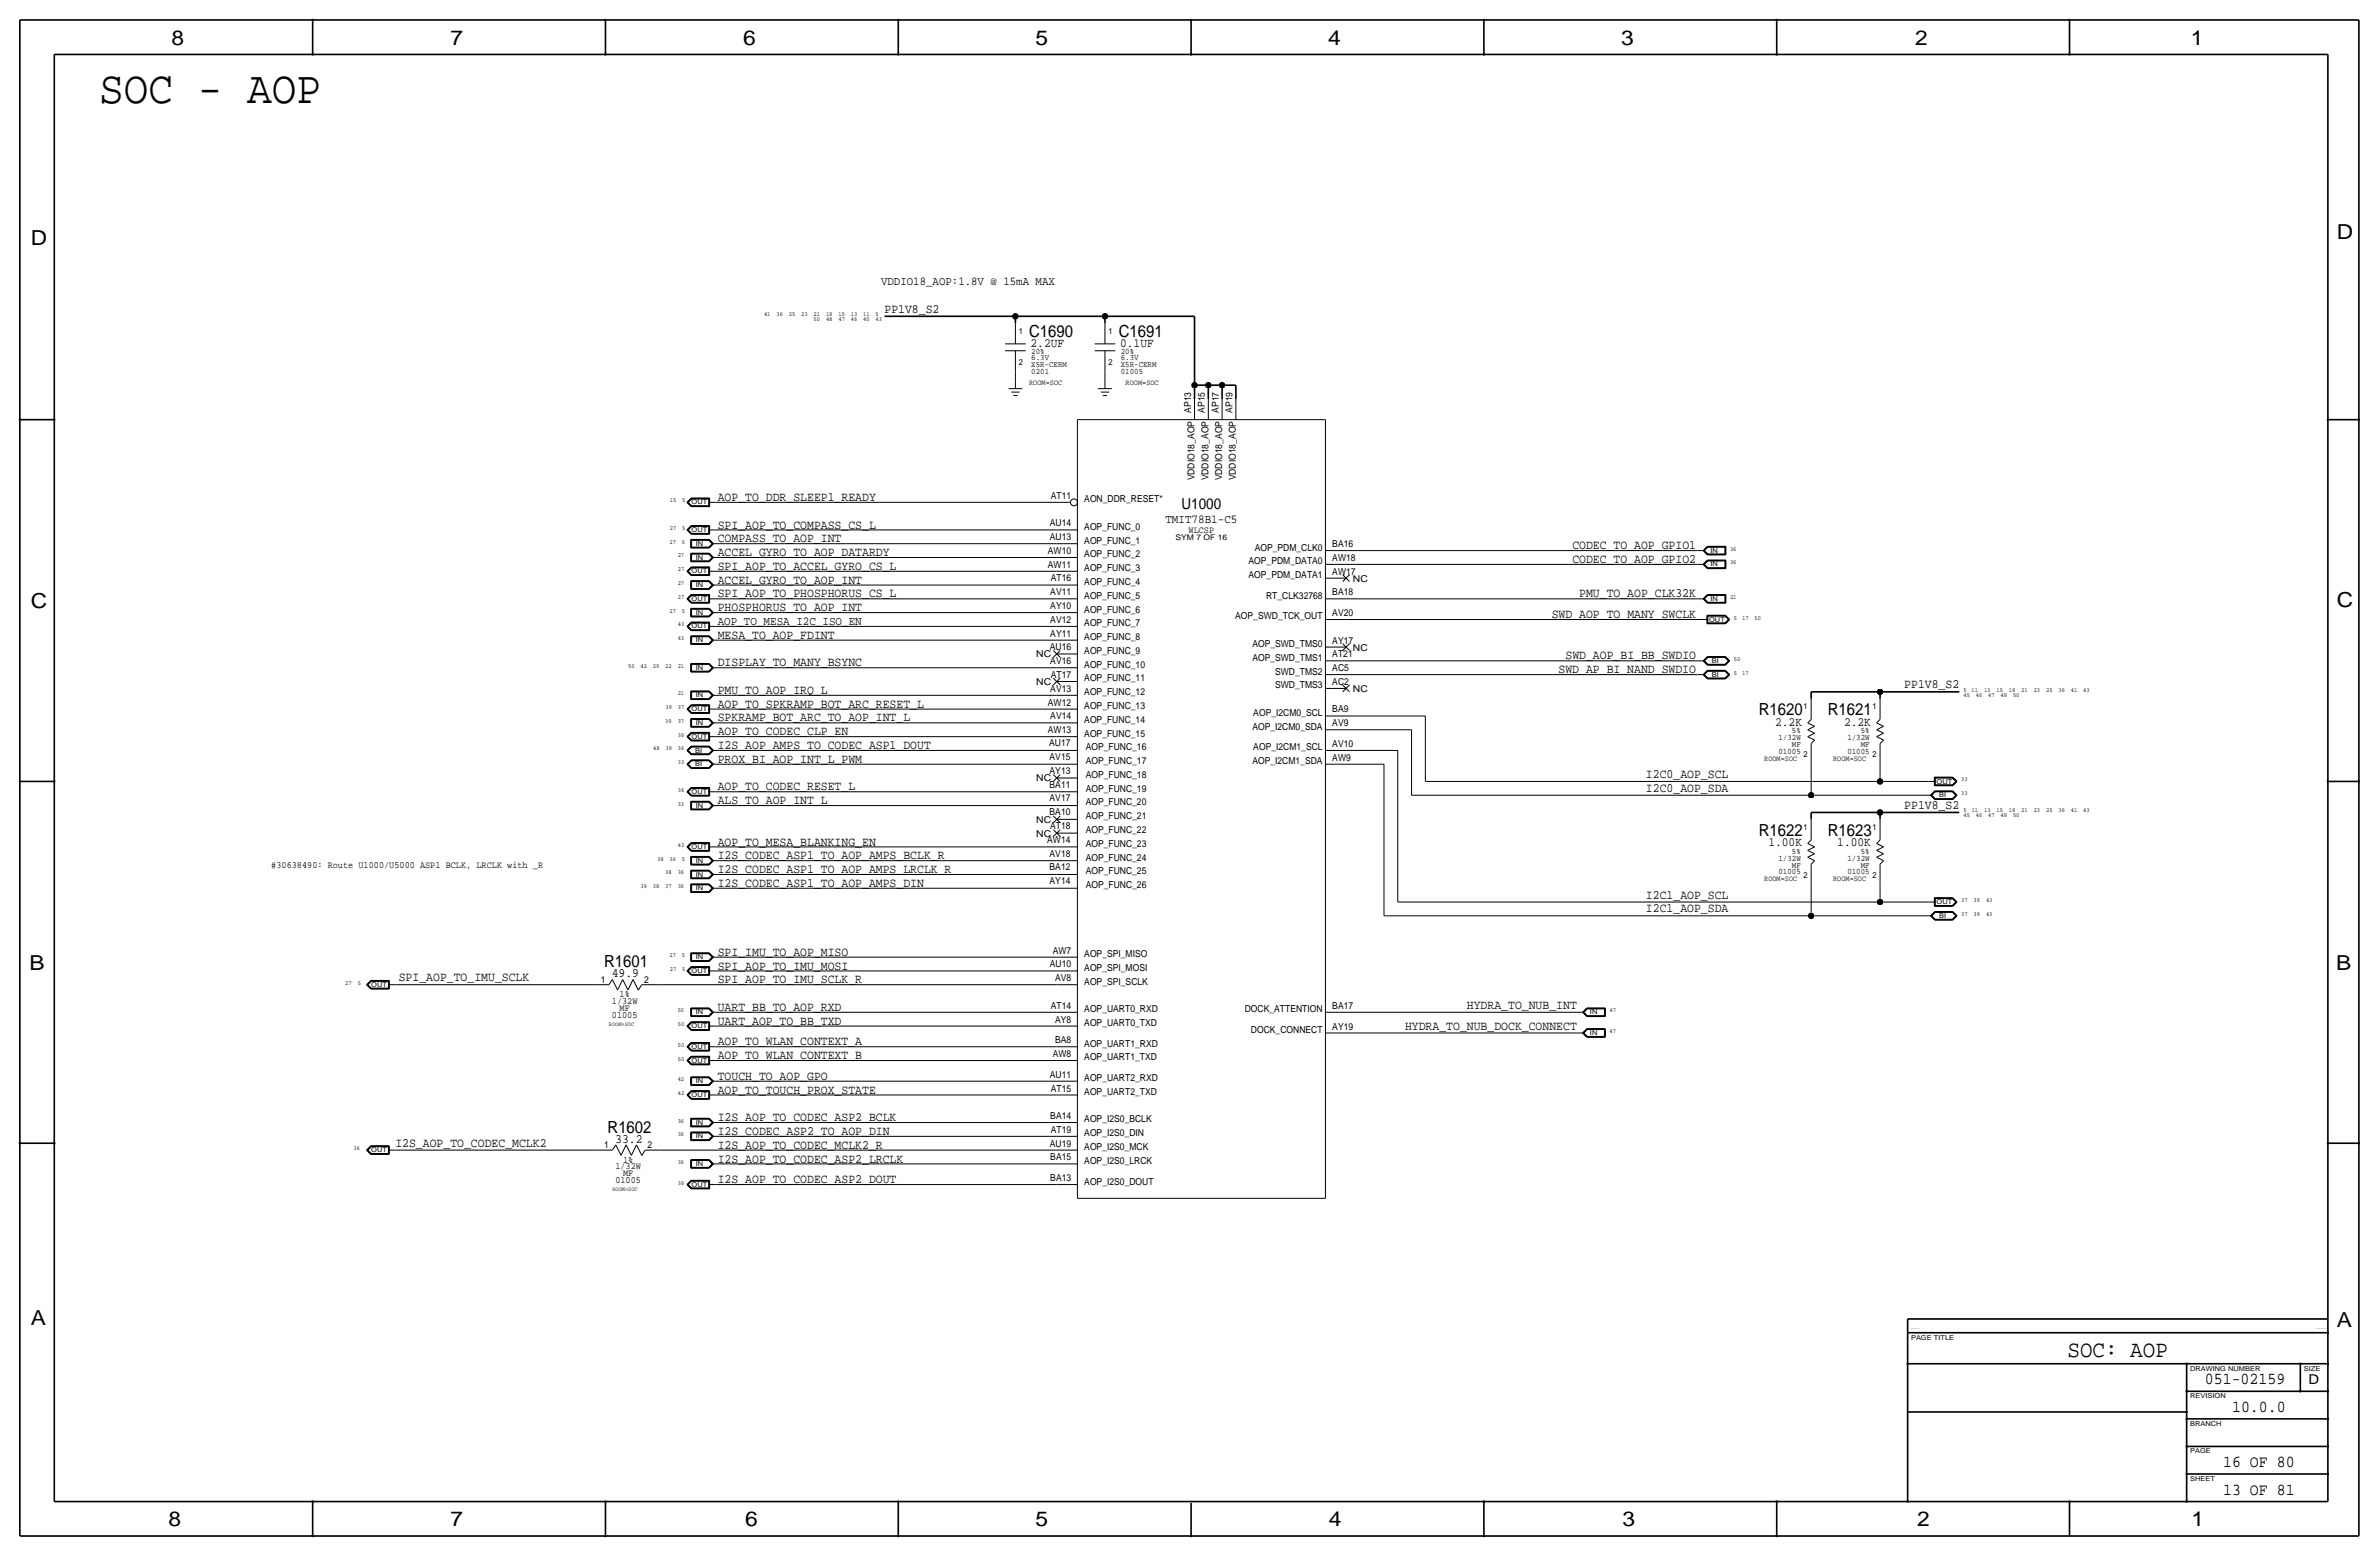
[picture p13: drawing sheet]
<svg xmlns="http://www.w3.org/2000/svg" width="877mm" height="574mm" viewBox="0 0 877 574" stroke-linecap="round" stroke-linejoin="round" font-family="sans-serif">
<defs><g id="words">
<text font-size="17" x="36.5" y="37.8">SOC - AOP</text>
<text font-size="8.6" x="762.2" y="500.1">SOC: AOP</text>
<g font-size="7.6">
<text x="63.2" y="16.5">8</text>
<text x="166.1" y="16.5">7</text>
<text x="274" y="16.5">6</text>
<text x="381.7" y="16.5">5</text>
<text x="489.7" y="16.5">4</text>
<text x="597.6" y="16.5">3</text>
<text x="706.1" y="16.5">2</text>
<text x="807.7" y="16.5">1</text>
<text x="861.5" y="88.1">D</text>
<text x="11.4" y="90.4">D</text>
<text x="11.4" y="224.3">C</text>
<text x="861.5" y="223.8">C</text>
<text x="10.8" y="357.6">B</text>
<text x="861.3" y="357.4">B</text>
<text x="11.3" y="488.4">A</text>
<text x="861.5" y="489.2">A</text>
<text x="62.2" y="562.6">8</text>
<text x="166" y="562.6">7</text>
<text x="274.8" y="562.6">6</text>
<text x="381.7" y="562.6">5</text>
<text x="489.9" y="562.6">4</text>
<text x="598.1" y="562.6">3</text>
<text x="706.8" y="562.6">2</text>
<text x="807.9" y="562.6">1</text>
</g>
<g font-size="6.2">
<text x="379.4" y="124.2">C1690</text>
<text x="412.4" y="124.2">C1691</text>
<text x="648.4" y="263.6">R1620</text>
<text x="673.8" y="263.6">R1621</text>
<text x="648.4" y="308.1">R1622</text>
<text x="673.8" y="308.1">R1623</text>
<text x="222.7" y="356.6">R1601</text>
<text x="224" y="417.6">R1602</text>
<text x="812.9" y="510.3">051-02159</text>
<text x="822.9" y="520.4">10.0.0</text>
<text x="819.6" y="540.8">16 OF 80</text>
<text x="819.6" y="550.9">13 OF 81</text>
</g>
<text font-size="5.6" x="435.6" y="187.7">U1000</text>
<text font-size="5" x="851.1" y="510.3">D</text>
<g font-size="4.7">
<text x="326.1" y="115.3">PP1V8_S2</text>
<text x="379.9" y="128">2.2UF</text>
<text x="413" y="128">0.1UF</text>
<text x="264.6" y="184.6">AOP_TO_DDR_SLEEP1_READY</text>
<text x="264.6" y="194.8">SPI_AOP_TO_COMPASS_CS_L</text>
<text x="264.6" y="199.9">COMPASS_TO_AOP_INT</text>
<text x="579.7" y="202.4">CODEC_TO_AOP_GPIO1</text>
<text x="264.6" y="205">ACCEL_GYRO_TO_AOP_DATARDY</text>
<text x="579.7" y="207.5">CODEC_TO_AOP_GPIO2</text>
<text x="264.6" y="210">SPI_AOP_TO_ACCEL_GYRO_CS_L</text>
<text x="264.6" y="215.1">ACCEL_GYRO_TO_AOP_INT</text>
<text x="264.6" y="220.2">SPI_AOP_TO_PHOSPHORUS_CS_L</text>
<text x="582.2" y="220.2">PMU_TO_AOP_CLK32K</text>
<text x="264.6" y="225.3">PHOSPHORUS_TO_AOP_INT</text>
<text x="572.1" y="227.8">SWD_AOP_TO_MANY_SWCLK</text>
<text x="264.6" y="235.5">MESA_TO_AOP_FDINT</text>
<text x="264.6" y="245.6">DISPLAY_TO_MANY_BSYNC</text>
<text x="577.1" y="243.1">SWD_AOP_BI_BB_SWDIO</text>
<text x="574.6" y="248.1">SWD_AP_BI_NAND_SWDIO</text>
<text x="264.6" y="255.8">PMU_TO_AOP_IRQ_L</text>
<text x="702" y="253.7">PP1V8_S2</text>
<text x="264.6" y="260.8">AOP_TO_SPKRAMP_BOT_ARC_RESET_L</text>
<text x="264.6" y="265.9">SPKRAMP_BOT_ARC_TO_AOP_INT_L</text>
<text x="654.4" y="267.5">2.2K</text>
<text x="679.8" y="267.5">2.2K</text>
<text x="264.6" y="271">AOP_TO_CODEC_CLP_EN</text>
<text x="264.6" y="276.1">I2S_AOP_AMPS_TO_CODEC_ASP1_DOUT</text>
<text x="264.6" y="281.2">PROX_BI_AOP_INT_L_PWM</text>
<text x="606.8" y="286.8">I2C0_AOP_SCL</text>
<text x="264.6" y="291.3">AOP_TO_CODEC_RESET_L</text>
<text x="606.8" y="291.8">I2C0_AOP_SDA</text>
<text x="264.6" y="296.4">ALS_TO_AOP_INT_L</text>
<text x="702" y="298.2">PP1V8_S2</text>
<text x="264.6" y="311.7">AOP_TO_MESA_BLANKING_EN</text>
<text x="651.9" y="311.9">1.00K</text>
<text x="677.3" y="311.9">1.00K</text>
<text x="264.6" y="316.7">I2S_CODEC_ASP1_TO_AOP_AMPS_BCLK_R</text>
<text x="264.6" y="321.8">I2S_CODEC_ASP1_TO_AOP_AMPS_LRCLK_R</text>
<text x="264.6" y="326.9">I2S_CODEC_ASP1_TO_AOP_AMPS_DIN</text>
<text x="606.8" y="331.2">I2C1_AOP_SCL</text>
<text x="606.8" y="336.3">I2C1_AOP_SDA</text>
<text x="264.6" y="352.3">SPI_IMU_TO_AOP_MISO</text>
<text x="264.6" y="357.4">SPI_AOP_TO_IMU_MOSI</text>
<text x="147" y="361.7">SPI_AOP_TO_IMU_SCLK</text>
<text x="225.5" y="360.2">49.9</text>
<text x="264.6" y="362.5">SPI_AOP_TO_IMU_SCLK_R</text>
<text x="540.8" y="371.9">HYDRA_TO_NUB_INT</text>
<text x="264.6" y="372.6">UART_BB_TO_AOP_RXD</text>
<text x="264.6" y="377.7">UART_AOP_TO_BB_TXD</text>
<text x="518" y="379.5">HYDRA_TO_NUB_DOCK_CONNECT</text>
<text x="264.6" y="385.3">AOP_TO_WLAN_CONTEXT_A</text>
<text x="264.6" y="390.4">AOP_TO_WLAN_CONTEXT_B</text>
<text x="264.6" y="398">TOUCH_TO_AOP_GPO</text>
<text x="264.6" y="403.1">AOP_TO_TOUCH_PROX_STATE</text>
<text x="264.6" y="413.3">I2S_AOP_TO_CODEC_ASP2_BCLK</text>
<text x="264.6" y="418.3">I2S_CODEC_ASP2_TO_AOP_DIN</text>
<text x="145.7" y="422.7">I2S_AOP_TO_CODEC_MCLK2</text>
<text x="226.8" y="421.1">33.2</text>
<text x="264.6" y="423.4">I2S_AOP_TO_CODEC_MCLK2_R</text>
<text x="264.6" y="428.5">I2S_AOP_TO_CODEC_ASP2_LRCLK</text>
<text x="264.6" y="436.1">I2S_AOP_TO_CODEC_ASP2_DOUT</text>
</g>
<g font-size="4.5">
<text x="429.7" y="192.8">TMIT78B1-C5</text>
<text x="264.6" y="230.4">AOP_TO_MESA_I2C_ISO_EN</text>
</g>
<text font-size="4.4" x="324.8" y="105.2">VDDIO18_AOP:1.8V @ 15mA MAX</text>
<g font-size="3.5">
<text x="439.1" y="152.1" transform="rotate(-90 439.1 152.1)">AP13</text>
<text x="444.2" y="152.1" transform="rotate(-90 444.2 152.1)">AP15</text>
<text x="449.3" y="152.1" transform="rotate(-90 449.3 152.1)">AP17</text>
<text x="454.4" y="152.1" transform="rotate(-90 454.4 152.1)">AP19</text>
<text x="440.4" y="177.1" transform="rotate(-90 440.4 177.1)">VDDIO18_AOP</text>
<text x="445.5" y="177.1" transform="rotate(-90 445.5 177.1)">VDDIO18_AOP</text>
<text x="450.6" y="177.1" transform="rotate(-90 450.6 177.1)">VDDIO18_AOP</text>
<text x="455.6" y="177.1" transform="rotate(-90 455.6 177.1)">VDDIO18_AOP</text>
<text x="387.4" y="183.8">AT11</text>
<text x="399.7" y="185.1">AON_DDR_RESET*</text>
<text x="387" y="194">AU14</text>
<text x="399.7" y="195.3">AOP_FUNC_0</text>
<text x="438.2" y="196.6">WLCSP</text>
<text x="387" y="199.1">AU13</text>
<text x="399.7" y="200.4">AOP_FUNC_1</text>
<text x="462.6" y="202.9">AOP_PDM_CLK0</text>
<text x="491.2" y="201.7">BA16</text>
<text x="386.3" y="209.2">AW11</text>
<text x="386.3" y="204.2">AW10</text>
<text x="399.7" y="205.5">AOP_FUNC_2</text>
<text x="460.3" y="208">AOP_PDM_DATA0</text>
<text x="491.2" y="206.7">AW18</text>
<text x="387.4" y="214.3">AT16</text>
<text x="399.7" y="210.5">AOP_FUNC_3</text>
<text x="399.7" y="215.6">AOP_FUNC_4</text>
<text x="460.3" y="213.1">AOP_PDM_DATA1</text>
<text x="491.2" y="211.8">AW17</text>
<text x="498.8" y="214.4">NC</text>
<text x="387.2" y="219.4">AV11</text>
<text x="399.7" y="220.7">AOP_FUNC_5</text>
<text x="466.8" y="220.7">RT_CLK32768</text>
<text x="491.2" y="219.4">BA18</text>
<text x="387.2" y="224.5">AY10</text>
<text x="399.7" y="225.8">AOP_FUNC_6</text>
<text x="491.2" y="227.1">AV20</text>
<text x="387.2" y="229.6">AV12</text>
<text x="399.7" y="230.9">AOP_FUNC_7</text>
<text x="455.4" y="228.3">AOP_SWD_TCK_OUT</text>
<text x="387" y="239.7">AU16</text>
<text x="387.2" y="234.7">AY11</text>
<text x="399.7" y="235.9">AOP_FUNC_8</text>
<text x="461.7" y="238.5">AOP_SWD_TMS0</text>
<text x="491.2" y="237.2">AY17</text>
<text x="498.8" y="239.8">NC</text>
<text x="382" y="242.3">NC</text>
<text x="387.2" y="244.8">AV16</text>
<text x="399.7" y="241">AOP_FUNC_9</text>
<text x="461.7" y="243.6">AOP_SWD_TMS1</text>
<text x="491.2" y="242.3">AT21</text>
<text x="387.4" y="249.9">AT17</text>
<text x="399.7" y="251.2">AOP_FUNC_11</text>
<text x="399.7" y="246.1">AOP_FUNC_10</text>
<text x="470.1" y="248.7">SWD_TMS2</text>
<text x="491.2" y="247.4">AC5</text>
<text x="382" y="252.5">NC</text>
<text x="387.2" y="255">AV13</text>
<text x="399.7" y="256.3">AOP_FUNC_12</text>
<text x="470.1" y="253.7">SWD_TMS3</text>
<text x="491.2" y="252.5">AC2</text>
<text x="498.8" y="255">NC</text>
<text x="386.3" y="260.1">AW12</text>
<text x="399.7" y="261.3">AOP_FUNC_13</text>
<text x="462.1" y="263.9">AOP_I2CM0_SCL</text>
<text x="491.2" y="262.6">BA9</text>
<text x="387.2" y="265.1">AV14</text>
<text x="399.7" y="266.4">AOP_FUNC_14</text>
<text x="461.7" y="269">AOP_I2CM0_SDA</text>
<text x="491.2" y="267.7">AV9</text>
<text x="386.3" y="270.2">AW13</text>
<text x="386.8" y="275">AU17</text>
<text x="399.7" y="271.5">AOP_FUNC_15</text>
<text x="491.2" y="275.3">AV10</text>
<text x="387" y="280.1">AV15</text>
<text x="400.3" y="281.7">AOP_FUNC_17</text>
<text x="400.3" y="276.6">AOP_FUNC_16</text>
<text x="461.7" y="281.7">AOP_I2CM1_SDA</text>
<text x="462.1" y="276.6">AOP_I2CM1_SCL</text>
<text x="491.2" y="280.4">AW9</text>
<text x="387" y="285.2">AY13</text>
<text x="400.3" y="286.7">AOP_FUNC_18</text>
<text x="382" y="288">NC</text>
<text x="387" y="290.3">BA11</text>
<text x="400.3" y="291.8">AOP_FUNC_19</text>
<text x="387" y="295.4">AV17</text>
<text x="400.3" y="296.9">AOP_FUNC_20</text>
<text x="382" y="303.3">NC</text>
<text x="387" y="300.5">BA10</text>
<text x="387.1" y="305.5">AT18</text>
<text x="400.3" y="302">AOP_FUNC_21</text>
<text x="382" y="308.4">NC</text>
<text x="386.1" y="310.6">AW14</text>
<text x="400.3" y="307.1">AOP_FUNC_22</text>
<text x="387" y="315.7">AV18</text>
<text x="400.3" y="312.1">AOP_FUNC_23</text>
<text x="400.3" y="317.2">AOP_FUNC_24</text>
<text x="100" y="319.8">#30638490: Route U1000/U5000 ASP1 BCLK, LRCLK with _R</text>
<text x="387" y="320.8">BA12</text>
<text x="400.3" y="322.3">AOP_FUNC_25</text>
<text x="387" y="325.9">AY14</text>
<text x="400.3" y="327.4">AOP_FUNC_26</text>
<text x="388.1" y="351.5">AW7</text>
<text x="399.7" y="352.8">AOP_SPI_MISO</text>
<text x="387" y="356.6">AU10</text>
<text x="399.7" y="357.9">AOP_SPI_MOSI</text>
<text x="221.5" y="362.2">1</text>
<text x="237.4" y="362.2">2</text>
<text x="389" y="361.7">AV8</text>
<text x="399.7" y="362.9">AOP_SPI_SCLK</text>
<text x="225.6" y="370.1">1/32W</text>
<text x="228.4" y="367.5">1%</text>
<text x="387.4" y="371.8">AT14</text>
<text x="491.2" y="371.8">BA17</text>
<text x="225.6" y="375.1">01005</text>
<text x="228.4" y="372.6">MF</text>
<text x="389" y="376.9">AY8</text>
<text x="399.7" y="373.1">AOP_UART0_RXD</text>
<text x="458.9" y="373.1">DOCK_ATTENTION</text>
<text x="399.7" y="378.2">AOP_UART0_TXD</text>
<text x="461.2" y="380.7">DOCK_CONNECT</text>
<text x="491.2" y="379.5">AY19</text>
<text x="388.1" y="389.6">AW8</text>
<text x="389" y="384.5">BA8</text>
<text x="399.7" y="385.8">AOP_UART1_RXD</text>
<text x="399.7" y="390.9">AOP_UART1_TXD</text>
<text x="387" y="397.2">AU11</text>
<text x="399.7" y="398.5">AOP_UART2_RXD</text>
<text x="387.4" y="402.3">AT15</text>
<text x="399.7" y="403.6">AOP_UART2_TXD</text>
<text x="387.2" y="412.5">BA14</text>
<text x="399.7" y="413.7">AOP_I2S0_BCLK</text>
<text x="387.4" y="417.6">AT19</text>
<text x="399.7" y="418.8">AOP_I2S0_DIN</text>
<text x="222.7" y="423.2">1</text>
<text x="238.7" y="423.2">2</text>
<text x="387" y="422.6">AU19</text>
<text x="399.7" y="423.9">AOP_I2S0_MCK</text>
<text x="226.9" y="431">1/32W</text>
<text x="229.7" y="428.5">1%</text>
<text x="387.2" y="427.7">BA15</text>
<text x="399.7" y="429">AOP_I2S0_LRCK</text>
<text x="226.9" y="436.1">01005</text>
<text x="229.7" y="433.6">MF</text>
<text x="387.2" y="435.3">BA13</text>
<text x="399.7" y="436.6">AOP_I2S0_DOUT</text>
</g>
<g font-size="3.1">
<text x="375.6" y="122.9">1</text>
<text x="408.6" y="122.9">1</text>
<text x="380.2" y="130.6">20%</text>
<text x="413.2" y="130.6">20%</text>
<text x="375.6" y="134.4">2</text>
<text x="380.2" y="135.4">X5R-CERM</text>
<text x="380.2" y="132.8">6.3V</text>
<text x="380.2" y="137.9">0201</text>
<text x="408.6" y="134.4">2</text>
<text x="413.2" y="132.8">6.3V</text>
<text x="413.2" y="135.4">X5R-CERM</text>
<text x="413.2" y="137.9">01005</text>
<text x="664.9" y="261.4">1</text>
<text x="690.3" y="261.4">1</text>
<text x="655.7" y="272.8">1/32W</text>
<text x="660.6" y="270.3">5%</text>
<text x="660.6" y="275.3">MF</text>
<text x="681.1" y="272.8">1/32W</text>
<text x="686" y="275.3">MF</text>
<text x="686" y="270.3">5%</text>
<text x="655.7" y="277.9">01005</text>
<text x="664.9" y="279.1">2</text>
<text x="681.1" y="277.9">01005</text>
<text x="690.3" y="279.1">2</text>
<text x="664.9" y="305.8">1</text>
<text x="690.3" y="305.8">1</text>
<text x="655.7" y="317.2">1/32W</text>
<text x="660.6" y="314.7">5%</text>
<text x="681.1" y="317.2">1/32W</text>
<text x="686" y="314.7">5%</text>
<text x="655.7" y="322.3">01005</text>
<text x="660.6" y="319.8">MF</text>
<text x="664.9" y="323.6">2</text>
<text x="681.1" y="322.3">01005</text>
<text x="686" y="319.8">MF</text>
<text x="690.3" y="323.6">2</text>
</g>
<g font-size="2.9">
<text x="379.4" y="142">ROOM=SOC</text>
<text x="415" y="142">ROOM=SOC</text>
<text x="433.4" y="199.1">SYM 7 OF 16</text>
<text x="650.4" y="280.4">ROOM=SOC</text>
<text x="675.8" y="280.4">ROOM=SOC</text>
<text x="650.4" y="324.9">ROOM=SOC</text>
<text x="675.8" y="324.9">ROOM=SOC</text>
</g>
<g font-size="2.5">
<text x="255" y="185.9">OUT</text>
<text x="255" y="196.1">OUT</text>
<text x="256.5" y="201.2">IN</text>
<text x="630.6" y="203.7">IN</text>
<text x="256.5" y="206.2">IN</text>
<text x="630.6" y="208.8">IN</text>
<text x="255" y="211.3">OUT</text>
<text x="255" y="221.5">OUT</text>
<text x="256.5" y="216.4">IN</text>
<text x="630.6" y="221.5">IN</text>
<text x="256.5" y="226.6">IN</text>
<text x="255" y="231.6">OUT</text>
<text x="630.1" y="229.1">OUT</text>
<text x="256.5" y="236.7">IN</text>
<text x="631.1" y="244.3">BI</text>
<text x="256.5" y="246.9">IN</text>
<text x="631.1" y="249.4">BI</text>
<text x="256.5" y="257">IN</text>
<text x="255" y="262.1">OUT</text>
<text x="256.5" y="267.2">IN</text>
<text x="255" y="272.3">OUT</text>
<text x="256.2" y="277.4">BI</text>
<text x="256.2" y="282.4">BI</text>
<text x="255" y="292.6">OUT</text>
<text x="713.9" y="288.8">OUT</text>
<text x="715" y="293.9">BI</text>
<text x="256.5" y="297.7">IN</text>
<text x="255" y="312.9">OUT</text>
<text x="256.5" y="318">IN</text>
<text x="256.5" y="323.1">IN</text>
<text x="256.5" y="328.2">IN</text>
<text x="713.9" y="333.2">OUT</text>
<text x="715" y="338.3">BI</text>
<text x="256.5" y="353.6">IN</text>
<text x="255" y="358.6">OUT</text>
<text x="136.9" y="363.7">OUT</text>
<text x="256.5" y="373.9">IN</text>
<text x="586.2" y="373.9">IN</text>
<text x="255" y="379">OUT</text>
<text x="586.2" y="381.5">IN</text>
<text x="255" y="386.6">OUT</text>
<text x="255" y="391.7">OUT</text>
<text x="256.5" y="399.3">IN</text>
<text x="255" y="404.4">OUT</text>
<text x="256.5" y="414.5">IN</text>
<text x="256.5" y="419.6">IN</text>
<text x="136.9" y="424.7">OUT</text>
<text x="256.5" y="429.8">IN</text>
<text x="255" y="437.4">OUT</text>
<text x="704.5" y="493.8">PAGE TITLE</text>
<text x="807.4" y="505.2">DRAWING NUMBER</text>
<text x="849.3" y="505.2">SIZE</text>
<text x="807.4" y="515.4">REVISION</text>
<text x="807.4" y="525.5">BRANCH</text>
<text x="807.4" y="535.7">PAGE</text>
<text x="807.4" y="545.8">SHEET</text>
</g>
<g font-size="2.3">
<text x="281.7" y="116.6">41</text>
<text x="286.3" y="116.6">36</text>
<text x="290.8" y="116.6">25</text>
<text x="295.4" y="116.6">23</text>
<text x="300" y="118.4">50</text>
<text x="300" y="116.6">21</text>
<text x="304.5" y="118.4">48</text>
<text x="304.5" y="116.6">18</text>
<text x="309.1" y="118.4">47</text>
<text x="309.1" y="116.6">15</text>
<text x="313.7" y="118.4">46</text>
<text x="313.7" y="116.6">13</text>
<text x="318.3" y="118.4">45</text>
<text x="318.3" y="116.6">11</text>
<text x="322.8" y="118.4">43</text>
<text x="322.8" y="116.6">5</text>
<text x="246.9" y="185.2">15</text>
<text x="251.5" y="185.2">5</text>
<text x="246.9" y="195.3">27</text>
<text x="251.5" y="195.3">5</text>
<text x="246.8" y="200.4">27</text>
<text x="251.4" y="200.4">5</text>
<text x="637.8" y="202.9">36</text>
<text x="249.8" y="205.5">27</text>
<text x="637.8" y="208">36</text>
<text x="249.8" y="215.6">27</text>
<text x="249.9" y="210.6">27</text>
<text x="249.9" y="220.7">27</text>
<text x="637.8" y="220.7">21</text>
<text x="246.8" y="225.8">27</text>
<text x="251.4" y="225.8">5</text>
<text x="249.9" y="230.9">43</text>
<text x="639.2" y="228.3">5</text>
<text x="642.3" y="228.3">17</text>
<text x="646.8" y="228.3">50</text>
<text x="249.8" y="236">43</text>
<text x="639.2" y="243.6">50</text>
<text x="231.6" y="246.1">50</text>
<text x="236.1" y="246.1">42</text>
<text x="240.7" y="246.1">29</text>
<text x="245.3" y="246.1">22</text>
<text x="249.8" y="246.1">21</text>
<text x="639.2" y="248.7">5</text>
<text x="642.3" y="248.7">17</text>
<text x="249.8" y="256.3">21</text>
<text x="723.8" y="255">5</text>
<text x="723.8" y="256.8">45</text>
<text x="726.9" y="255">11</text>
<text x="728.4" y="256.8">46</text>
<text x="731.5" y="255">13</text>
<text x="733" y="256.8">47</text>
<text x="736" y="255">15</text>
<text x="737.6" y="256.8">48</text>
<text x="740.6" y="255">18</text>
<text x="742.1" y="256.8">50</text>
<text x="745.2" y="255">21</text>
<text x="749.7" y="255">23</text>
<text x="754.3" y="255">25</text>
<text x="758.9" y="255">36</text>
<text x="763.5" y="255">41</text>
<text x="768" y="255">43</text>
<text x="245.4" y="261.4">39</text>
<text x="249.9" y="261.4">37</text>
<text x="245.3" y="266.4">39</text>
<text x="249.8" y="266.4">37</text>
<text x="249.9" y="271.5">36</text>
<text x="240.8" y="276.6">48</text>
<text x="245.4" y="276.6">39</text>
<text x="249.9" y="281.7">33</text>
<text x="249.9" y="276.6">36</text>
<text x="249.9" y="291.8">36</text>
<text x="723" y="288">33</text>
<text x="723" y="293.1">33</text>
<text x="249.8" y="296.9">33</text>
<text x="723.8" y="299.5">5</text>
<text x="726.9" y="299.5">11</text>
<text x="731.5" y="299.5">13</text>
<text x="736" y="299.5">15</text>
<text x="740.6" y="299.5">18</text>
<text x="745.2" y="299.5">21</text>
<text x="749.8" y="299.5">23</text>
<text x="754.3" y="299.5">25</text>
<text x="758.9" y="299.5">36</text>
<text x="763.5" y="299.5">41</text>
<text x="768" y="299.5">43</text>
<text x="723.8" y="301.3">45</text>
<text x="728.4" y="301.3">46</text>
<text x="733" y="301.3">47</text>
<text x="737.6" y="301.3">48</text>
<text x="742.1" y="301.3">50</text>
<text x="242.3" y="317.2">38</text>
<text x="246.8" y="317.2">36</text>
<text x="249.9" y="312.2">43</text>
<text x="251.4" y="317.2">5</text>
<text x="245.3" y="322.3">38</text>
<text x="249.8" y="322.3">36</text>
<text x="236.1" y="327.4">39</text>
<text x="240.7" y="327.4">38</text>
<text x="245.3" y="327.4">37</text>
<text x="249.8" y="327.4">36</text>
<text x="723" y="332.5">37</text>
<text x="727.6" y="332.5">39</text>
<text x="732.2" y="332.5">43</text>
<text x="723" y="337.6">37</text>
<text x="727.6" y="337.6">39</text>
<text x="732.2" y="337.6">43</text>
<text x="246.8" y="352.8">27</text>
<text x="251.4" y="352.8">5</text>
<text x="246.9" y="357.9">27</text>
<text x="251.5" y="357.9">5</text>
<text x="127.3" y="363">27</text>
<text x="131.9" y="363">5</text>
<text x="249.8" y="373.1">50</text>
<text x="593.4" y="373.1">47</text>
<text x="249.9" y="378.2">50</text>
<text x="593.4" y="380.7">47</text>
<text x="249.9" y="385.8">50</text>
<text x="249.9" y="390.9">50</text>
<text x="249.8" y="398.5">42</text>
<text x="249.9" y="403.6">42</text>
<text x="249.8" y="413.8">36</text>
<text x="249.8" y="418.8">36</text>
<text x="130.3" y="423.9">36</text>
<text x="249.8" y="429">36</text>
<text x="249.9" y="436.6">36</text>
</g>
<g font-size="2.2">
<text x="224.5" y="378.2">ROOM=SOC</text>
<text x="225.8" y="439.2">ROOM=SOC</text>
</g>
<g font-size=".4">
<text x="704.5" y="490">SYNC_MASTER=sync</text>
<text x="853.9" y="490">SYNC_DATE=04/14/2017</text>
</g>
</g></defs>
<g fill="none" stroke="#000" stroke-width=".37">
<path d="M374.3 119.1v7.6zM407.4 119.1v7.6zM370.5 129.3h7.7zM370.5 126.7h7.7zM374.3 136.9v3.8zM374.3 129.3v7.6zM403.6 126.7h7.6zM403.6 129.3h7.6zM407.4 136.9v3.8zM407.4 129.3v7.6zM371.8 143.3h5.1zM372.8 144.5h3.1z"/>
<path d="M373.6 145.8h1.5zM374.3 140.7v2.6zM397.2 154.7v287zM397.2 154.7h91.4zM404.8 143.3h5.1zM405.8 144.5h3.1zM406.6 145.8h1.5zM407.4 140.7v2.6zM440.4 147.1v7.6zM445.5 147.1v7.6zM450.5 147.1v7.6zM455.6 147.1v7.6z"/>
<path d="M488.6 154.7v287zM253.2 195.3l1.6 1.6zM253.2 185.2l1.6 1.5zM253.2 195.3l1.6-1.5zM253.2 185.2l1.6-1.6zM253.4 195.3l1.5-1.4zM253.4 185.2l1.5-1.5zM253.4 195.3l1.5 1.5zM253.4 185.2l1.5 1.4zM253.5 195.3l1.4-1.3zM253.5 185.2l1.4-1.4zM253.5 195.3l1.4 1.4z"/>
<path d="M253.5 185.2l1.4 1.3zM253.7 195.3l1.3-1.2zM253.7 185.2l1.3-1.3zM253.7 195.3l1.3 1.3zM253.7 185.2l1.3 1.2zM254.7 198.8v3.2zM254.7 198.8h6.8zM254.8 198.9v3zM254.8 198.9h6.6zM254.8 196.9h6.8zM254.8 186.7h6.8zM254.8 193.8h6.8z"/>
<path d="M254.8 183.6h6.8zM254.9 193.9h6.6zM254.9 183.7h6.6zM254.9 199v2.8zM254.9 199h6.5zM254.9 196.8h6.6zM254.9 186.6h6.6zM254.9 194h6.5zM254.9 183.8h6.5zM254.9 196.7h6.5zM254.9 186.5h6.5zM255 194.1h6.3z"/>
<path d="M255 196.6h6.3zM255 183.9h6.3zM255 186.4h6.3zM255 199.1h6.3zM255 199.1v2.6zM261.3 195.3h2.6zM261.3 185.2h2.6zM261.3 199.1l1.3 1.3zM261.3 194.1v2.5zM261.3 183.9v2.5zM261.4 199l1.3 1.4zM261.4 194v2.7z"/>
<path d="M261.4 183.8v2.7zM261.4 198.9l1.5 1.5zM261.5 198.8l1.5 1.6zM261.5 193.9v2.9zM261.5 183.7v2.9zM261.6 193.8v3.1zM261.6 183.6v3.1zM263.9 195.3h125.7zM263.9 185.2h125.7zM389.6 195.3h7.6zM389.6 185.2h5zM253.2 210.6l1.6 1.5z"/>
<path d="M253.2 210.6l1.6-1.6zM253.4 210.6l1.5-1.5zM253.4 210.6l1.5 1.4zM253.5 210.6l1.4-1.4zM253.5 210.6l1.4 1.3zM253.7 210.6l1.3-1.3zM253.7 210.6l1.3 1.2zM254.7 214.1v3.1zM254.7 217.2h6.8zM254.7 203.9v3.2zM254.7 207.1h6.8zM254.7 202h6.8z"/>
<path d="M254.7 214.1h6.8zM254.7 203.9h6.8zM254.8 214.2v2.9zM254.8 217.1h6.6zM254.8 204v3zM254.8 207h6.6zM254.8 201.9h6.6zM254.8 214.2h6.6zM254.8 204h6.6zM254.8 212.1h6.8zM254.8 219.2h6.8zM254.8 209h6.8z"/>
<path d="M254.9 219.3h6.6zM254.9 214.3v2.7zM254.9 217h6.5zM254.9 209.1h6.6zM254.9 204.1v2.8zM254.9 206.9h6.5zM254.9 201.8h6.5zM254.9 214.3h6.5zM254.9 204.1h6.5zM254.9 212h6.6zM254.9 219.4h6.5zM254.9 209.2h6.5z"/>
<path d="M254.9 211.9h6.5zM255 219.5h6.3zM255 214.4h6.3zM255 214.4v2.5zM255 216.9h6.3zM255 209.3h6.3zM255 211.8h6.3zM255 204.2h6.3zM255 204.2v2.6zM255 206.8h6.3zM255 201.7h6.3zM261.3 210.6h2.6z"/>
<path d="M261.3 214.4l1.3 1.2zM261.3 204.2l1.3 1.3zM261.3 219.5v2.5zM261.3 209.3v2.5zM261.4 217l1.3-1.4zM261.4 206.9l1.3-1.4zM261.4 201.8l1.3-1.4zM261.4 214.3l1.3 1.3zM261.4 204.1l1.3 1.4zM261.4 219.4v2.7zM261.4 217.1l1.5-1.5zM261.4 209.2v2.7z"/>
<path d="M261.4 207l1.5-1.5zM261.4 201.9l1.5-1.5zM261.4 214.2l1.5 1.4zM261.4 204l1.5 1.5zM261.5 214.1l1.5 1.5zM261.5 203.9l1.5 1.6zM261.5 217.2l1.5-1.6zM261.5 207.1l1.5-1.6zM261.5 202l1.5-1.6zM261.5 219.3v2.9zM261.5 209.1v2.9zM261.6 219.2v3.1z"/>
<path d="M261.6 209v3.1zM262.6 215.6h2.5zM262.6 205.5h2.5zM262.6 200.4h2.5zM262.6 215.6l-1.3 1.3zM262.6 205.5l-1.3 1.3zM262.6 200.4l-1.3 1.3zM263.9 210.6h125.7zM265.1 200.4h124.5zM265.1 215.6h124.5zM265.1 205.5h124.5zM389.6 200.4h7.6z"/>
<path d="M389.6 205.5h7.6zM389.6 210.6h7.6zM389.6 215.6h7.6zM488.6 202.9h7.7zM488.6 213.1h7.7zM488.6 208h7.7zM495 214.4l2.5-2.6zM495 211.8l2.5 2.6zM496.3 202.9h129.5zM496.3 208h129.5zM625.8 202.9h2.5zM625.8 208h2.5z"/>
<path d="M627.9 202.9l1.6 1.6zM627.9 208l1.6 1.6zM627.9 208l1.6-1.5zM628 202.9l1.5-1.4zM628 208l1.5-1.4zM628 202.9l1.5 1.5zM628 208l1.5 1.5zM628.2 202.9l1.4-1.3zM628.2 208l1.4-1.3zM628.2 202.9l1.4 1.4zM628.2 208l1.4 1.4zM628.3 202.9l1.3 1.3z"/>
<path d="M628.3 208l1.3 1.3zM628.3 202.9l1.3-1.2zM628.3 208l1.3-1.2zM629.5 219.2h6.8zM629.5 201.4h6.8zM629.5 206.5h6.8zM629.5 219.2l-1.6 1.5zM629.5 201.4l-1.6 1.5zM629.5 204.5h6.8zM629.5 209.6h6.8zM629.5 204.4h6.7zM629.5 209.5h6.7z"/>
<path d="M629.5 219.3h6.7zM629.5 201.5h6.7zM629.5 206.6h6.7zM629.6 204.3h6.5zM629.6 209.4h6.5zM629.6 219.4h6.5zM629.6 201.6h6.5zM629.6 206.7h6.5zM629.6 219.5h6.4zM629.6 201.7h6.4zM629.6 204.2h6.4zM629.6 206.8h6.4z"/>
<path d="M629.6 209.3h6.4zM636 219.5v2.5zM636 201.7v2.5zM636 206.8v2.5zM636.1 219.4v2.7zM636.1 201.6v2.7zM636.1 206.7v2.7zM636.2 219.3v2.9zM636.2 201.5v2.9zM636.2 206.6v2.9zM636.3 219.2v3.1zM636.3 201.4v3.1z"/>
<path d="M636.3 206.5v3.1zM253.2 230.9l1.6 1.6zM253.2 220.7l1.6 1.6zM253.2 230.9l1.6-1.6zM253.2 220.7l1.6-1.5zM253.4 230.9l1.5-1.5zM253.4 220.7l1.5-1.4zM253.4 230.9l1.5 1.5zM253.4 220.7l1.5 1.5zM253.5 230.9l1.4-1.4zM253.5 220.7l1.4-1.3zM253.5 230.9l1.4 1.4z"/>
<path d="M253.5 220.7l1.4 1.4zM253.7 230.9l1.3-1.3zM253.7 220.7l1.3-1.2zM253.7 230.9l1.3 1.3zM253.7 220.7l1.3 1.3zM254.7 234.4v3.1zM254.7 237.5h6.8zM254.7 224.2v3.2zM254.7 227.4h6.8zM254.7 234.4h6.8zM254.7 224.2h6.8zM254.8 234.5v2.9z"/>
<path d="M254.8 237.4h6.6zM254.8 224.3v3zM254.8 227.3h6.6zM254.8 234.5h6.6zM254.8 224.3h6.6zM254.8 232.5h6.8zM254.8 222.3h6.8zM254.8 229.3h6.8zM254.9 229.4h6.6zM254.9 234.6v2.7zM254.9 237.3h6.5zM254.9 224.4v2.8z"/>
<path d="M254.9 227.2h6.5zM254.9 234.6h6.5zM254.9 224.4h6.5zM254.9 232.4h6.6zM254.9 222.2h6.6zM254.9 229.5h6.5zM254.9 232.3h6.5zM254.9 222.1h6.5zM255 229.6h6.3zM255 232.2h6.3zM255 234.7h6.3zM255 234.7v2.5z"/>
<path d="M255 237.2h6.3zM255 224.5h6.3zM255 224.5v2.6zM255 227.1h6.3zM255 222h6.3zM261.3 230.9h2.6zM261.3 220.7h2.6zM261.3 234.7l1.3 1.3zM261.3 224.5l1.3 1.3zM261.3 229.6v2.6zM261.3 237.2l1.3-1.2zM261.4 237.3l1.3-1.3z"/>
<path d="M261.4 227.2l1.3-1.4zM261.4 234.6l1.3 1.4zM261.4 224.4l1.3 1.4zM261.4 229.5v2.8zM261.4 237.4l1.5-1.4zM261.4 227.3l1.5-1.5zM261.4 234.5l1.5 1.5zM261.4 224.3l1.5 1.5zM261.5 234.4l1.5 1.6zM261.5 224.2l1.5 1.6zM261.5 237.5l1.5-1.5zM261.5 227.4l1.5-1.6z"/>
<path d="M261.5 229.4v3zM261.6 229.3v3.2zM262.6 236h2.5zM262.6 225.8h2.5zM262.6 225.8l-1.3 1.3zM263.9 230.9h125.7zM263.9 220.7h125.7zM265.1 225.8h124.5zM265.1 236h124.5zM388.3 239.8l2.6 2.5zM389.6 230.9h7.6zM389.6 225.8h7.6z"/>
<path d="M389.6 236h7.6zM389.6 220.7h7.6zM488.6 220.7h7.7zM488.6 228.3h7.7zM488.6 238.5h7.7zM495 239.8l2.5-2.6zM495 237.2l2.5 2.6zM496.3 220.7h129.5zM496.3 228.3h130.8zM625.8 220.7h2.5zM627.1 228.3h2.5zM627.9 220.7l1.6 1.6z"/>
<path d="M628 220.7l1.5-1.4zM628 220.7l1.5 1.5zM628.2 220.7l1.4-1.3zM628.2 220.7l1.4 1.4zM628.3 220.7l1.3 1.3zM628.3 220.7l1.3-1.2zM629.3 229.9h6.8zM629.3 226.8v3.1zM629.3 226.8h6.8zM629.4 226.9h6.7zM629.4 226.9v2.9zM629.4 229.8h6.7z"/>
<path d="M629.5 222.3h6.8zM629.5 222.2h6.7zM629.5 227h6.5zM629.5 227v2.7zM629.5 229.7h6.5zM629.6 222.1h6.5zM629.6 222h6.4zM629.6 227.1h6.4zM629.6 227.1v2.5zM629.6 229.6h6.4zM636 227.1l1.2 1.2zM636 229.6l1.2-1.3z"/>
<path d="M636 229.7l1.4-1.4zM636 227l1.4 1.3zM636.1 229.8l1.4-1.5zM636.1 226.9l1.4 1.4zM636.1 226.8l1.6 1.5zM636.1 229.9l1.6-1.6zM254.7 254.7v3.2zM254.7 257.9h6.8zM254.7 244.6v3.1zM254.7 247.7h6.8zM254.7 254.7h6.8zM254.7 244.6h6.8z"/>
<path d="M254.8 254.8v3zM254.8 257.8h6.6zM254.8 244.7v2.9zM254.8 247.6h6.6zM254.8 254.8h6.6zM254.8 244.7h6.6zM254.8 259.8h6.8zM254.9 254.9v2.8zM254.9 257.7h6.5zM254.9 259.9h6.6zM254.9 244.8v2.7zM254.9 247.5h6.5z"/>
<path d="M254.9 254.9h6.5zM254.9 244.8h6.5zM254.9 260h6.5zM255 255h6.3zM255 255v2.6zM255 257.6h6.3zM255 244.9h6.3zM255 244.9v2.5zM255 247.4h6.3zM261.3 255l1.3 1.3zM261.3 244.9l1.3 1.2zM261.3 257.6l1.3-1.3z"/>
<path d="M261.3 247.4l1.3-1.3zM261.4 257.7l1.3-1.4zM261.4 247.5l1.3-1.4zM261.4 254.9l1.3 1.4zM261.4 244.8l1.3 1.3zM261.4 257.8l1.5-1.5zM261.4 260v2.7zM261.4 247.6l1.5-1.5zM261.4 254.8l1.5 1.5zM261.4 244.7l1.5 1.4zM261.5 254.7l1.5 1.6zM261.5 244.6l1.5 1.5z"/>
<path d="M261.5 257.9l1.5-1.6zM261.5 247.7l1.5-1.6zM261.5 259.9v2.9zM261.6 259.8v3.1zM262.6 256.3h2.5zM262.6 246.1h2.5zM265.1 256.3h124.5zM265.1 246.1h124.5zM388.3 242.3l2.6-2.5zM388.3 252.5l2.6-2.6zM388.3 249.9l2.6 2.6zM389.6 256.3h7.6z"/>
<path d="M389.6 251.2h7.6zM389.6 246.1h7.6zM389.6 241h7.6zM488.6 243.6h7.7zM488.6 248.7h7.7zM488.6 253.7h7.7zM495 255l2.5-2.5zM495 252.5l2.5 2.5zM496.3 243.6h129.5zM496.3 248.7h129.5zM625.8 243.6h2.5zM625.8 248.7h2.5z"/>
<path d="M627.9 243.6l1.6 1.6zM627.9 248.7l1.6 1.5zM627.9 243.6l1.6-1.6zM627.9 248.7l1.6-1.6zM628 243.6l1.5-1.5zM628 248.7l1.5-1.5zM628 243.6l1.5 1.5zM628 248.7l1.5 1.4zM628.2 243.6l1.4-1.4zM628.2 248.7l1.4-1.4zM628.2 243.6l1.4 1.4zM628.2 248.7l1.4 1.3z"/>
<path d="M628.3 243.6l1.3 1.3zM628.3 248.7l1.3 1.2zM628.3 243.6l1.3-1.3zM628.3 248.7l1.3-1.3zM629.5 245.2h6.6zM629.5 250.2h6.6zM629.5 242h6.6zM629.5 247.1h6.6zM629.5 242.1h6.6zM629.5 247.2h6.6zM629.5 245.1h6.6zM629.5 250.1h6.6z"/>
<path d="M629.6 245h6.4zM629.6 250h6.4zM629.6 242.2h6.4zM629.6 247.3h6.4zM629.6 244.9h6.4zM629.6 242.3h6.4zM629.6 249.9h6.4zM629.6 247.4h6.4zM636 242.3l1.2 1.3zM636 247.4l1.2 1.3zM636 244.9l1.2-1.3zM636 249.9l1.2-1.2z"/>
<path d="M636 245l1.4-1.4zM636 242.2l1.4 1.4zM636 247.3l1.4 1.4zM636.1 245.1l1.4-1.5zM636.1 250.1l1.4-1.4zM636.1 242.1l1.4 1.5zM636.1 247.2l1.4 1.5zM636.1 242l1.6 1.6zM636.1 247.1l1.6 1.6zM637.4 248.7l-1.4 1.3zM637.7 243.6l-1.6 1.6zM637.7 248.7l-1.6 1.5z"/>
<path d="M667.7 257.6v7.6zM693.1 257.6v7.6zM253.2 276.6l1.6 1.6zM253.2 271.5l1.6 1.6zM253.2 261.4l1.6 1.5zM253.2 276.6l1.6-1.6zM253.2 271.5l1.6-1.5zM253.2 261.4l1.6-1.6zM253.4 271.5l1.5-1.4zM253.4 261.4l1.5-1.5zM253.4 276.6l1.5 1.5zM253.4 271.5l1.5 1.5z"/>
<path d="M253.4 261.4l1.5 1.4zM253.5 271.5l1.4-1.3zM253.5 261.4l1.4-1.4zM253.5 276.6l1.4 1.4zM253.5 271.5l1.4 1.4zM253.5 261.4l1.4 1.3zM253.7 276.6l1.3-1.3zM253.7 271.5l1.3-1.2zM253.7 261.4l1.3-1.3zM253.7 276.6l1.3 1.3zM253.7 271.5l1.3 1.3zM253.7 261.4l1.3 1.2z"/>
<path d="M254.7 264.9v3.1zM254.7 268h6.8zM254.7 264.9h6.8zM254.8 265v2.9zM254.8 267.9h6.6zM254.8 265h6.6zM254.8 273.1h6.8zM254.8 262.9h6.8zM254.8 278.2h6.7zM254.8 270h6.8zM254.8 275h6.7zM254.9 275.1l-1.5 1.5z"/>
<path d="M254.9 275.1h6.5zM254.9 278.1h6.5zM254.9 265.1v2.7zM254.9 267.8h6.5zM254.9 270.1h6.6zM254.9 265.1h6.5zM254.9 273h6.6zM254.9 262.8h6.6zM254.9 275.2l-1.4 1.4zM254.9 278h6.5zM254.9 270.2h6.5zM254.9 272.9h6.5z"/>
<path d="M254.9 262.7h6.5zM254.9 275.2h6.5zM255 277.9h6.3zM255 275.3h6.3zM255 265.2h6.3zM255 265.2v2.5zM255 267.7h6.3zM255 270.3h6.3zM255 272.8h6.3zM255 260.1h6.3zM255 262.6h6.3zM261.3 271.5h2.6z"/>
<path d="M261.3 261.4h2.6zM261.3 275.3l1.3 1.3zM261.3 265.2l1.3 1.2zM261.3 277.9l1.3-1.3zM261.3 267.7l1.3-1.3zM261.3 270.3v2.5zM261.3 260.1v2.5zM261.4 278l1.3-1.4zM261.4 267.8l1.3-1.4zM261.4 275.2l1.3 1.4zM261.4 265.1l1.3 1.3zM261.4 278.1l1.5-1.5z"/>
<path d="M261.4 267.9l1.5-1.5zM261.4 270.2v2.7zM261.4 275.1l1.5 1.5zM261.4 265l1.5 1.4zM261.5 275l1.5 1.6zM261.5 264.9l1.5 1.5zM261.5 278.2l1.5-1.6zM261.5 268l1.5-1.6zM261.5 270.1v2.9zM261.6 270v3.1zM262.6 276.6h2.5zM262.6 266.4h2.5z"/>
<path d="M263.9 261.4h125.7zM263.9 271.5h125.7zM265.1 266.4h124.5zM265.1 276.6h124.5zM389.6 261.4h7.6zM389.6 276.6h7.6zM389.6 271.5h7.6zM389.6 266.4h7.6zM488.6 263.9h7.7zM488.6 276.6h7.7zM488.6 269h7.7zM496.3 276.6h19z"/>
<path d="M496.3 269h24.1zM496.3 263.9h29.2zM515.3 276.6v55.9zM520.4 269v24.1zM525.5 263.9v24.1zM666.4 271.5l2.6-1.2zM666.4 269l2.6-1.3zM666.4 266.4l1.3-1.2zM666.4 266.4l2.6 1.3zM666.4 271.5l2.6 1.3zM666.4 269l2.6 1.3zM667.7 274.1l1.3-1.3z"/>
<path d="M667.7 274.1v6.3zM691.8 271.5l2.6-1.2zM691.8 269l2.6-1.3zM691.8 266.4l1.3-1.2zM691.8 266.4l2.6 1.3zM691.8 271.5l2.6 1.3zM691.8 269l2.6 1.3zM693.1 274.1v6.3zM694.4 272.8l-1.3 1.3zM253.2 291.8l1.6 1.6zM253.2 281.7l1.6 1.6zM253.2 291.8l1.6-1.5z"/>
<path d="M253.2 281.7l1.6-1.6zM253.4 291.8l1.5-1.4zM253.4 291.8l1.5 1.5zM253.4 281.7l1.5 1.5zM253.5 291.8l1.4-1.3zM253.5 291.8l1.4 1.4zM253.5 281.7l1.4 1.4zM253.7 291.8l1.3-1.2zM253.7 281.7l1.3-1.3zM253.7 291.8l1.3 1.3zM253.7 281.7l1.3 1.3zM254.7 295.4v3.1z"/>
<path d="M254.7 298.5h6.8zM254.7 295.4h6.8zM254.8 295.5v2.9zM254.8 298.4h6.6zM254.8 295.5h6.6zM254.8 293.4h6.8zM254.8 290.3h6.8zM254.8 283.3h6.7zM254.8 280.1h6.7zM254.9 280.2l-1.5 1.5zM254.9 280.2h6.5zM254.9 290.4h6.6z"/>
<path d="M254.9 283.2h6.5zM254.9 295.6v2.7zM254.9 298.3h6.5zM254.9 295.6h6.5zM254.9 293.3h6.6zM254.9 280.3l-1.4 1.4zM254.9 290.5h6.5zM254.9 283.1h6.5zM254.9 293.2h6.5zM254.9 280.3h6.5zM255 290.6h6.3zM255 293.1h6.3z"/>
<path d="M255 283h6.3zM255 280.4h6.3zM255 295.7h6.3zM255 295.7v2.5zM255 298.2h6.3zM261.3 291.8h2.6zM261.3 280.4l1.3 1.3zM261.3 295.7l1.3 1.2zM261.3 290.6v2.5zM261.3 283l1.3-1.3zM261.3 298.2l1.3-1.3zM261.4 283.1l1.3-1.4z"/>
<path d="M261.4 298.3l1.3-1.4zM261.4 280.3l1.3 1.4zM261.4 295.6l1.3 1.3zM261.4 290.5v2.7zM261.4 283.2l1.5-1.5zM261.4 298.4l1.5-1.5zM261.4 280.2l1.5 1.5zM261.4 295.5l1.5 1.4zM261.5 280.1l1.5 1.6zM261.5 295.4l1.5 1.5zM261.5 283.3l1.5-1.6zM261.5 298.5l1.5-1.6z"/>
<path d="M261.5 290.4v2.9zM261.6 290.3v3.1zM262.6 281.7h2.5zM262.6 296.9h2.5zM263.9 291.8h125.7zM265.1 281.7h124.5zM265.1 296.9h124.5zM388.3 288l2.6-2.5zM388.3 285.5l2.6 2.5zM389.6 291.8h7.6zM389.6 286.8h7.6zM389.6 281.7h7.6z"/>
<path d="M389.6 296.9h7.6zM488.6 281.7h7.7zM496.3 281.7h13.9zM510.2 281.7v55.9zM520.4 293.1h147.3zM525.5 288h167.6zM667.7 280.4v12.7zM667.7 293.1h41.9zM693.1 280.4v7.6zM693.1 288h17.8zM709.6 293.1h2.6zM710.9 288h2.5z"/>
<path d="M711.7 293.1l1.6 1.6zM711.7 293.1l1.6-1.6zM711.9 293.1l1.4-1.5zM711.9 293.1l1.4 1.5zM712 293.1l1.4-1.4zM712 293.1l1.4 1.4zM712.2 293.1l1.2 1.3zM712.2 293.1l1.2-1.3zM713.1 289.6h6.8zM713.1 286.5v3.1zM713.1 286.5h6.8zM713.2 286.6h6.7z"/>
<path d="M713.2 286.6v2.9zM713.2 289.5h6.7zM713.3 294.7h6.6zM713.3 291.5h6.6zM713.3 291.6h6.6zM713.3 286.7h6.5zM713.3 286.7v2.7zM713.3 289.4h6.5zM713.3 294.6h6.6zM713.4 294.5h6.4zM713.4 291.7h6.4zM713.4 286.8h6.4z"/>
<path d="M713.4 286.8v2.5zM713.4 289.3h6.4zM713.4 294.4h6.4zM713.4 291.8h6.4zM719.8 286.8l1.3 1.2zM719.8 291.8l1.3 1.3zM719.8 289.3l1.3-1.3zM719.8 294.4l1.3-1.3zM719.8 286.7l1.4 1.3zM719.8 291.7l1.4 1.4zM719.9 289.5l1.5-1.5zM719.9 294.6l1.5-1.5z"/>
<path d="M719.9 286.6l1.5 1.4zM719.9 291.6l1.5 1.5zM719.9 286.5l1.6 1.5zM719.9 291.5l1.6 1.6zM719.9 289.6l1.6-1.6zM719.9 294.7l1.6-1.6zM721.2 288l-1.4 1.4zM721.2 293.1l-1.4 1.4zM253.2 312.2l1.6 1.5zM253.2 312.2l1.6-1.6zM253.4 312.2l1.5-1.5zM253.4 312.2l1.5 1.4z"/>
<path d="M253.5 312.2l1.4-1.4zM253.5 312.2l1.4 1.3zM253.7 312.2l1.3-1.3zM253.7 312.2l1.3 1.2zM254.7 315.7v3.1zM254.7 318.8h6.8zM254.7 315.7h6.8zM254.8 315.8v2.9zM254.8 318.7h6.6zM254.8 315.8h6.6zM254.8 313.7h6.8zM254.8 310.6h6.8z"/>
<path d="M254.9 310.7h6.6zM254.9 315.9v2.7zM254.9 318.6h6.5zM254.9 315.9h6.5zM254.9 313.6h6.6zM254.9 310.8h6.5zM254.9 313.5h6.5zM255 310.9h6.3zM255 313.4h6.3zM255 316h6.3zM255 316v2.5zM255 318.5h6.3z"/>
<path d="M261.3 312.2h2.6zM261.3 316l1.3 1.2zM261.3 310.9v2.5zM261.3 318.5l1.3-1.3zM261.4 318.6l1.3-1.4zM261.4 315.9l1.3 1.3zM261.4 310.8v2.7zM261.4 318.7l1.5-1.5zM261.4 315.8l1.5 1.4zM261.5 315.7l1.5 1.5zM261.5 318.8l1.5-1.6zM261.5 310.7v2.9z"/>
<path d="M261.6 310.6v3.1zM262.6 317.2h2.5zM263.9 312.2h125.7zM265.1 317.2h124.5zM388.3 308.4l2.6-2.6zM388.3 305.8l2.6 2.6zM388.3 303.3l2.6-2.6zM388.3 300.7l2.6 2.6zM389.6 302h7.6zM389.6 307.1h7.6zM389.6 312.2h7.6zM389.6 317.2h7.6z"/>
<path d="M666.4 316l2.6-1.3zM666.4 313.4l2.6-1.2zM666.4 310.9l1.3-1.3zM666.4 310.9l2.6 1.3zM666.4 316l2.6 1.2zM666.4 313.4l2.6 1.3zM667.7 302v7.6zM667.7 318.5v6.4zM669 317.2l-1.3 1.3zM691.8 316l2.6-1.3zM691.8 313.4l2.6-1.2zM691.8 310.9l1.3-1.3z"/>
<path d="M691.8 310.9l2.6 1.3zM691.8 316l2.6 1.2zM691.8 313.4l2.6 1.3zM693.1 318.5l1.3-1.3zM693.1 302v7.6zM693.1 318.5v6.4zM254.7 325.8v3.2zM254.7 329h6.8zM254.7 320.8v3.1zM254.7 323.9h6.8zM254.7 325.8h6.8zM254.7 320.8h6.8z"/>
<path d="M254.8 325.9v3zM254.8 328.9h6.6zM254.8 320.9v2.9zM254.8 323.8h6.6zM254.8 325.9h6.6zM254.8 320.9h6.6zM254.9 326v2.8zM254.9 328.8h6.5zM254.9 321v2.7zM254.9 323.7h6.5zM254.9 326h6.5zM254.9 321h6.5z"/>
<path d="M255 326.1h6.3zM255 326.1v2.6zM255 328.7h6.3zM255 321.1h6.3zM255 321.1v2.5zM255 323.6h6.3zM261.3 326.1l1.3 1.3zM261.3 321.1l1.3 1.2zM261.3 328.7l1.3-1.3zM261.3 323.6l1.3-1.3zM261.4 328.8l1.3-1.4zM261.4 323.7l1.3-1.4z"/>
<path d="M261.4 326l1.3 1.4zM261.4 321l1.3 1.3zM261.4 328.9l1.5-1.5zM261.4 323.8l1.5-1.5zM261.4 325.9l1.5 1.5zM261.4 320.9l1.5 1.4zM261.5 325.8l1.5 1.6zM261.5 320.8l1.5 1.5zM261.5 329l1.5-1.6zM261.5 323.9l1.5-1.6zM262.6 327.4h2.5zM262.6 322.3h2.5z"/>
<path d="M265.1 322.3h124.5zM265.1 327.4h124.5zM389.6 327.4h7.6zM389.6 322.3h7.6zM510.2 337.6h157.5zM515.3 332.5h177.8zM667.7 324.9v12.7zM667.7 337.6h41.9zM693.1 324.9v7.6zM693.1 332.5h17.8zM709.6 337.6h2.6zM710.9 332.5h2.5z"/>
<path d="M711.7 337.6l1.6 1.5zM711.7 337.6l1.6-1.6zM711.9 337.6l1.4-1.5zM711.9 337.6l1.4 1.4zM712 337.6l1.4-1.4zM712 337.6l1.4 1.3zM712.2 337.6l1.2 1.2zM712.2 337.6l1.2-1.3zM713.1 334.1h6.8zM713.1 330.9v3.2zM713.1 330.9h6.8zM713.2 331h6.7z"/>
<path d="M713.2 331v3zM713.2 334h6.7zM713.3 339.1h6.6zM713.3 336h6.6zM713.3 336.1h6.6zM713.3 331.1h6.5zM713.3 331.1v2.8zM713.3 333.9h6.5zM713.3 339h6.6zM713.4 338.9h6.4zM713.4 336.2h6.4zM713.4 331.2h6.4z"/>
<path d="M713.4 331.2v2.6zM713.4 333.8h6.4zM713.4 338.8h6.4zM713.4 336.3h6.4zM719.8 331.2l1.3 1.3zM719.8 336.3l1.3 1.3zM719.8 333.8l1.3-1.3zM719.8 338.8l1.3-1.2zM719.8 338.9l1.4-1.3zM719.8 331.1l1.4 1.4zM719.8 336.2l1.4 1.4zM719.9 334l1.5-1.5z"/>
<path d="M719.9 339l1.5-1.4zM719.9 331l1.5 1.5zM719.9 336.1l1.5 1.5zM719.9 330.9l1.6 1.6zM719.9 336l1.6 1.6zM719.9 334.1l1.6-1.6zM719.9 339.1l1.6-1.5zM721.2 332.5l-1.4 1.4zM253.2 357.9l1.6 1.6zM253.2 357.9l1.6-1.6zM253.4 357.9l1.5 1.5zM253.5 357.9l1.4 1.4z"/>
<path d="M253.7 357.9l1.3-1.3zM253.7 357.9l1.3 1.3zM254.7 351.2v3.2zM254.7 354.4h6.8zM254.7 351.2h6.8zM254.8 351.3v3zM254.8 354.3h6.6zM254.8 351.3h6.6zM254.8 359.5h6.8zM254.8 356.3h6.8zM254.9 356.4l-1.5 1.5zM254.9 351.4v2.8z"/>
<path d="M254.9 354.2h6.5zM254.9 356.4h6.6zM254.9 351.4h6.5zM254.9 359.4h6.6zM254.9 356.5l-1.4 1.4zM254.9 356.5h6.5zM254.9 359.3h6.5zM255 351.5h6.3zM255 351.5v2.6zM255 354.1h6.3zM255 356.6h6.3zM255 359.2h6.3z"/>
<path d="M261.3 357.9h2.6zM261.3 351.5l1.3 1.3zM261.3 354.1l1.3-1.3zM261.3 356.6v2.6zM261.4 354.2l1.3-1.4zM261.4 351.4l1.3 1.4zM261.4 354.3l1.5-1.5zM261.4 356.5v2.8zM261.4 351.3l1.5 1.5zM261.5 351.2l1.5 1.6zM261.5 354.4l1.5-1.6zM261.5 356.4v3z"/>
<path d="M261.6 356.3v3.2zM262.6 352.8h2.5zM263.9 357.9h125.7zM265.1 352.8h124.5zM389.6 357.9h7.6zM389.6 352.8h7.6zM135.1 363l1.6 1.5zM135.1 363l1.6-1.6zM135.3 363l1.5 1.4zM135.4 363l1.4-1.4zM135.4 363l1.4 1.3zM135.6 363l1.3-1.3z"/>
<path d="M135.6 363l1.3 1.2zM136.7 364.5h6.8zM136.7 361.4h6.8zM136.8 361.5l-1.5 1.5zM136.8 364.4h6.6zM136.8 361.5h6.6zM136.8 361.6h6.5zM136.8 364.3h6.5zM136.9 361.7h6.3zM136.9 364.2h6.3zM143.2 363h2.5zM143.2 361.7v2.5z"/>
<path d="M143.3 361.6v2.7zM143.4 361.5v2.9zM143.5 361.4v3.1zM145.7 363h73.7zM219.4 363h5.1zM225.8 361l1.9 3.9zM225.8 361l-1.3 2zM229.6 361l-1.9 3.9zM229.6 361l1.9 3.9zM233.4 361l-1.9 3.9zM233.4 361l1.9 3.9zM236.6 363h5.7z"/>
<path d="M236.6 363l-1.3 2zM242.3 363h147.3zM253.2 378.2l1.6 1.6zM253.2 378.2l1.6-1.6zM253.4 378.2l1.5-1.5zM253.4 378.2l1.5 1.5zM253.5 378.2l1.4-1.4zM253.5 378.2l1.4 1.4zM253.7 378.2l1.3-1.3zM253.7 378.2l1.3 1.3zM254.7 371.6v3.1zM254.7 374.7h6.8z"/>
<path d="M254.7 371.6h6.8zM254.8 371.7v2.9zM254.8 374.6h6.6zM254.8 371.7h6.6zM254.8 379.8h6.8zM254.8 376.6h6.8zM254.9 371.8v2.7zM254.9 374.5h6.5zM254.9 376.7h6.6zM254.9 371.8h6.5zM254.9 379.7h6.6zM254.9 376.8h6.5z"/>
<path d="M254.9 379.6h6.5zM255 371.9h6.3zM255 371.9v2.5zM255 374.4h6.3zM255 376.9h6.3zM255 379.5h6.3zM261.3 378.2h2.6zM261.3 371.9l1.3 1.2zM261.3 374.4l1.3-1.3zM261.3 376.9v2.6zM261.4 374.5l1.3-1.4zM261.4 371.8l1.3 1.3z"/>
<path d="M261.4 374.6l1.5-1.5zM261.4 376.8v2.8zM261.4 371.7l1.5 1.4zM261.5 371.6l1.5 1.5zM261.5 374.7l1.5-1.6zM261.5 376.7v3zM261.6 376.6v3.2zM262.6 373.1h2.5zM263.9 378.2h125.7zM265.1 373.1h124.5zM389.6 363h7.6zM389.6 378.2h7.6z"/>
<path d="M389.6 373.1h7.6zM488.6 373.1h7.7zM496.3 373.1h85.1zM581.4 373.1h2.5zM583.4 373.1l1.6 1.6zM583.4 373.1l1.6-1.5zM583.6 373.1l1.5-1.4zM583.6 373.1l1.5 1.5zM583.7 373.1l1.4 1.4zM583.9 373.1l1.3 1.3zM583.9 373.1l1.3-1.2zM585 379.2h6.8z"/>
<path d="M585 371.6h6.8zM585 379.2l-1.6 1.5zM585 374.7h6.8zM585.1 374.6h6.6zM585.1 379.3h6.6zM585.1 371.7h6.6zM585.1 371.8l-1.4 1.3zM585.1 374.5h6.5zM585.1 379.4h6.5zM585.1 371.8h6.5zM585.2 379.5h6.3zM585.2 371.9h6.3z"/>
<path d="M585.2 374.4h6.3zM591.5 379.5v2.5zM591.5 371.9v2.5zM591.6 379.4v2.7zM591.6 371.8v2.7zM591.7 379.3v2.9zM591.7 371.7v2.9zM591.8 379.2v3.1zM591.8 371.6v3.1zM253.2 390.9l1.6 1.6zM253.2 385.8l1.6 1.6zM253.2 390.9l1.6-1.6z"/>
<path d="M253.2 385.8l1.6-1.5zM253.4 385.8l1.5-1.4zM253.4 390.9l1.5 1.5zM253.4 385.8l1.5 1.5zM253.5 385.8l1.4-1.3zM253.5 390.9l1.4 1.4zM253.5 385.8l1.4 1.4zM253.7 390.9l1.3-1.3zM253.7 385.8l1.3-1.2zM253.7 390.9l1.3 1.3zM253.7 385.8l1.3 1.3zM254.7 397v3.1z"/>
<path d="M254.7 397h6.8zM254.8 397.1v2.9zM254.8 400h6.6zM254.8 397.1h6.6zM254.8 392.5h6.8zM254.8 387.4h6.8zM254.8 389.3h6.8zM254.8 384.3h6.8zM254.9 389.4l-1.5 1.5zM254.9 389.4h6.6zM254.9 384.4h6.6zM254.9 397.2v2.7z"/>
<path d="M254.9 399.9h6.5zM254.9 397.2h6.5zM254.9 392.4h6.6zM254.9 387.3h6.6zM254.9 389.5l-1.4 1.4zM254.9 389.5h6.5zM254.9 384.5h6.5zM254.9 392.3h6.5zM254.9 387.2h6.5zM255 389.6h6.3zM255 392.2h6.3zM255 384.6h6.3z"/>
<path d="M255 387.1h6.3zM255 397.3h6.3zM255 397.3v2.5zM255 399.8h6.3zM261.3 390.9h2.6zM261.3 385.8h2.6zM261.3 397.3l1.3 1.2zM261.3 389.6v2.6zM261.3 384.6v2.5zM261.3 399.8l1.3-1.3zM261.4 399.9l1.3-1.4zM261.4 397.2l1.3 1.3z"/>
<path d="M261.4 389.5v2.8zM261.4 384.5v2.7zM261.4 400l1.5-1.5zM261.4 397.1l1.5 1.4zM261.5 397l1.5 1.5zM261.5 389.4v3zM261.5 384.4v2.9zM261.6 389.3v3.2zM261.6 384.3v3.1zM262.6 398.5h2.5zM263.9 390.9h125.7zM263.9 385.8h125.7z"/>
<path d="M265.1 398.5h124.5zM389.6 398.5h7.6zM389.6 390.9h7.6zM389.6 385.8h7.6zM488.6 380.7h7.7zM496.3 380.7h85.1zM581.4 380.7h2.5zM583.4 380.7l1.6 1.6zM583.6 380.7l1.5-1.4zM583.6 380.7l1.5 1.5zM583.7 380.7l1.4-1.3zM583.7 380.7l1.4 1.4z"/>
<path d="M583.9 380.7l1.3 1.3zM583.9 380.7l1.3-1.2zM585 382.3h6.8zM585.1 382.2h6.6zM585.1 382.1h6.5zM585.2 382h6.3zM253.2 403.6l1.6 1.6zM253.2 403.6l1.6-1.6zM253.4 403.6l1.5 1.5zM253.5 403.6l1.4 1.4zM253.7 403.6l1.3-1.3zM253.7 403.6l1.3 1.3z"/>
<path d="M254.7 400.1h6.8zM254.7 412.2v3.1zM254.7 415.3h6.8zM254.7 417.3v3.1zM254.7 412.2h6.8zM254.7 417.3h6.8zM254.8 412.3v2.9zM254.8 415.2h6.6zM254.8 417.4v2.9zM254.8 412.3h6.6zM254.8 417.4h6.6zM254.8 405.2h6.8z"/>
<path d="M254.8 402h6.8zM254.9 402.1l-1.5 1.5zM254.9 402.1h6.6zM254.9 412.4v2.7zM254.9 415.1h6.5zM254.9 417.5v2.7zM254.9 412.4h6.5zM254.9 417.5h6.5zM254.9 405.1h6.6zM254.9 402.2l-1.4 1.4zM254.9 402.2h6.5zM254.9 405h6.5z"/>
<path d="M255 402.3h6.3zM255 404.9h6.3zM255 412.5h6.3zM255 412.5v2.5zM255 415h6.3zM255 417.6h6.3zM255 417.6v2.5zM261.3 403.6h2.6zM261.3 412.5l1.3 1.3zM261.3 417.6l1.3 1.2zM261.3 402.3v2.6zM261.3 415l1.3-1.2z"/>
<path d="M261.4 415.1l1.3-1.3zM261.4 412.4l1.3 1.4zM261.4 417.5l1.3 1.3zM261.4 402.2v2.8zM261.4 415.2l1.5-1.4zM261.4 412.3l1.5 1.5zM261.4 417.4l1.5 1.4zM261.5 412.2l1.5 1.6zM261.5 417.3l1.5 1.5zM261.5 400.1l1.5-1.6zM261.5 415.3l1.5-1.5zM261.5 402.1v3z"/>
<path d="M261.6 402v3.2zM262.6 413.8h2.5zM262.6 418.8h2.5zM263.9 403.6h125.7zM265.1 413.8h124.5zM265.1 418.8h124.5zM389.6 403.6h7.6zM389.6 413.8h7.6zM389.6 418.8h7.6zM135.1 423.9l1.6 1.6zM135.1 423.9l1.6-1.5zM135.3 423.9l1.5-1.4z"/>
<path d="M135.3 423.9l1.5 1.5zM135.4 423.9l1.4-1.3zM135.4 423.9l1.4 1.4zM135.6 423.9l1.3-1.2zM135.6 423.9l1.3 1.3zM136.7 425.5h6.8zM136.7 422.4h6.8zM136.8 425.4h6.6zM136.8 422.5h6.6zM136.8 422.6h6.5zM136.8 425.3h6.5zM136.9 422.7h6.3z"/>
<path d="M136.9 425.2h6.3zM143.2 423.9h2.5zM143.2 422.7v2.5zM143.3 422.6v2.7zM143.4 422.5v2.9zM143.5 422.4v3.1zM145.7 423.9h75zM220.7 423.9h5.1zM227 422l-1.2 1.9zM227 422l2 3.9zM230.8 422l-1.8 3.9zM230.8 422l2 3.9z"/>
<path d="M234.6 422l-1.8 3.9zM234.6 422l2 3.9zM237.8 423.9l-1.2 2.1zM237.8 423.9h5.7zM243.5 423.9h146.1zM253.2 436.6l1.6 1.6zM253.2 436.6l1.6-1.5zM253.4 436.6l1.5-1.4zM253.4 436.6l1.5 1.5zM253.5 436.6l1.4-1.3zM253.5 436.6l1.4 1.4zM253.7 436.6l1.3-1.2z"/>
<path d="M253.7 436.6l1.3 1.3zM254.7 420.4h6.8zM254.7 427.4v3.2zM254.7 430.6h6.8zM254.7 427.4h6.8zM254.8 420.3h6.6zM254.8 427.5v3zM254.8 430.5h6.6zM254.8 427.5h6.6zM254.8 438.2h6.8zM254.8 435.1h6.8zM254.9 420.2h6.5z"/>
<path d="M254.9 427.6v2.8zM254.9 430.4h6.5zM254.9 435.2h6.6zM254.9 427.6h6.5zM254.9 438.1h6.6zM254.9 435.3h6.5zM254.9 438h6.5zM255 420.1h6.3zM255 427.7h6.3zM255 427.7v2.6zM255 430.3h6.3zM255 435.4h6.3z"/>
<path d="M255 437.9h6.3zM261.3 436.6h2.6zM261.3 427.7l1.3 1.3zM261.3 420.1l1.3-1.3zM261.3 430.3l1.3-1.3zM261.3 435.4v2.5zM261.4 420.2l1.3-1.4zM261.4 430.4l1.3-1.4zM261.4 427.6l1.3 1.4zM261.4 420.3l1.5-1.5zM261.4 430.5l1.5-1.5zM261.4 435.3v2.7z"/>
<path d="M261.4 427.5l1.5 1.5zM261.5 427.4l1.5 1.6zM261.5 420.4l1.5-1.6zM261.5 430.6l1.5-1.6zM261.5 435.2v2.9zM261.6 435.1v3.1zM262.6 429h2.5zM263.9 436.6h125.7zM265.1 429h124.5zM389.6 423.9h7.6zM389.6 436.6h7.6zM389.6 429h7.6z"/>
<path d="M397.2 441.7h91.4z"/>
<circle cx="395.9" cy="185.2" r="1.28"/>
</g>
<g fill="none" stroke="#000" stroke-width=".6" stroke-linecap="butt">
<path d="M7.3 7.4v558.8zM7.3 7.4h862.3zM115.3 7.4v12.7zM223.2 7.4v12.7zM331.2 7.4v12.7zM439.1 7.4v12.7zM547.1 7.4v12.7zM655 7.4v12.7zM763 7.4v12.7zM869.6 7.4v558.8zM20 20.1v533.4zM20 20.1h838.2z"/>
<path d="M858.2 20.1v533.4zM326.1 116.6h48.2zM374.3 116.6h33.1zM374.3 116.6v2.5zM407.4 116.6h33zM407.4 116.6v2.5zM440.4 116.6v25.4zM7.3 154.7h12.7zM440.4 142h5.1zM440.4 142v5.1zM445.5 142v5.1zM445.5 142h5z"/>
<path d="M450.5 142v5.1zM450.5 142h5.1zM455.6 142v5.1zM858.2 154.7h11.4zM667.7 255v2.6zM667.7 255h25.4zM693.1 255h29.2zM693.1 255v2.6zM7.3 288h12.7zM667.7 299.5v2.5zM667.7 299.5h25.4zM693.1 299.5h29.2z"/>
<path d="M693.1 299.5v2.5zM858.2 288h11.4zM7.3 421.4h12.7zM858.2 421.4h11.4zM703.3 491.2h154.9zM703.3 486.2v5zM703.3 486.2h154.9zM703.3 491.2v62.3zM703.3 502.7h154.9zM806.1 502.7v50.8zM806.1 512.8h52.1zM848.1 502.7v10.1z"/>
<path d="M703.3 520.4h102.8zM806.1 533.1h52.1zM806.1 523h52.1zM20 553.5h838.2zM115.3 553.5v12.7zM223.2 553.5v12.7zM331.2 553.5v12.7zM439.1 554v12.2zM547.1 553.5v12.7zM655 553.5v12.7zM763 553.5v12.7zM806.1 543.3h52.1z"/>
<path d="M7.3 566.2h862.3z"/>
</g>
<g fill="#000" stroke="#000" stroke-width=".37">
<path d="M115.1 7.2h.4v.3h-.4zM115.1 19.9h.4v.3h-.4zM223 7.2h.4v.3h-.4zM223 19.9h.4v.3h-.4zM331 19.9h.4v.3h-.4zM331 7.2h.4v.3h-.4zM438.9 7.2h.4v.3h-.4zM438.9 19.9h.4v.3h-.4zM546.9 7.2h.4v.3h-.4zM546.9 19.9h.4v.3h-.4zM654.8 19.9h.4v.3h-.4zM654.8 7.2h.4v.3h-.4z"/>
<path d="M762.8 19.9h.4v.3h-.4zM762.8 7.2h.4v.3h-.4zM7.1 154.5h.4v.4h-.4zM19.8 154.5h.4v.4h-.4zM858 154.5h.4v.4h-.4zM869.5 154.5h.3v.4h-.3zM7.1 287.9h.4v.3h-.4zM19.8 287.9h.4v.3h-.4zM858 287.9h.4v.3h-.4zM869.5 287.9h.3v.3h-.3zM7.1 421.2h.4v.4h-.4zM19.8 421.2h.4v.4h-.4z"/>
<path d="M858 421.2h.4v.4h-.4zM869.5 421.2h.3v.4h-.3zM858 491.1h.4v.3h-.4zM703.1 502.5h.4v.3h-.4zM806 502.5h.3v.3h-.3zM806 512.7h.3v.3h-.3zM847.9 512.7h.3v.3h-.3zM847.9 502.5h.3v.3h-.3zM858 502.5h.4v.3h-.4zM858 512.7h.4v.3h-.4zM806 520.3h.3v.3h-.3zM806 522.8h.3v.4h-.3z"/>
<path d="M806 533h.3v.3h-.3zM858 522.8h.4v.4h-.4zM858 533h.4v.3h-.4zM115.1 553.3h.4v.3h-.4zM223 553.3h.4v.3h-.4zM331 553.3h.4v.3h-.4zM546.9 553.3h.4v.3h-.4zM654.8 553.3h.4v.3h-.4zM703.1 553.3h.4v.3h-.4zM762.8 553.3h.4v.3h-.4zM806 543.1h.3v.4h-.3zM806 553.3h.3v.3h-.3z"/>
<path d="M858 543.1h.4v.4h-.4zM115.1 566h.4v.3h-.4zM223 566h.4v.3h-.4zM331 566h.4v.3h-.4zM438.9 566h.4v.3h-.4zM546.9 566h.4v.3h-.4zM654.8 566h.4v.3h-.4z"/>
<circle cx="374.3" cy="116.6" r="1.02"/>
<circle cx="407.4" cy="116.6" r="1.02"/>
<circle cx="440.4" cy="142" r="1.02"/>
<circle cx="445.5" cy="142" r="1.02"/>
<circle cx="450.5" cy="142" r="1.02"/>
<circle cx="693.1" cy="255" r="1.02"/>
<circle cx="667.7" cy="293.1" r="1.02"/>
<circle cx="693.1" cy="288" r="1.02"/>
<circle cx="693.1" cy="299.5" r="1.02"/>
<circle cx="667.7" cy="337.6" r="1.02"/>
<circle cx="693.1" cy="332.5" r="1.02"/>
</g>
<use href="#words"/>
</svg>
